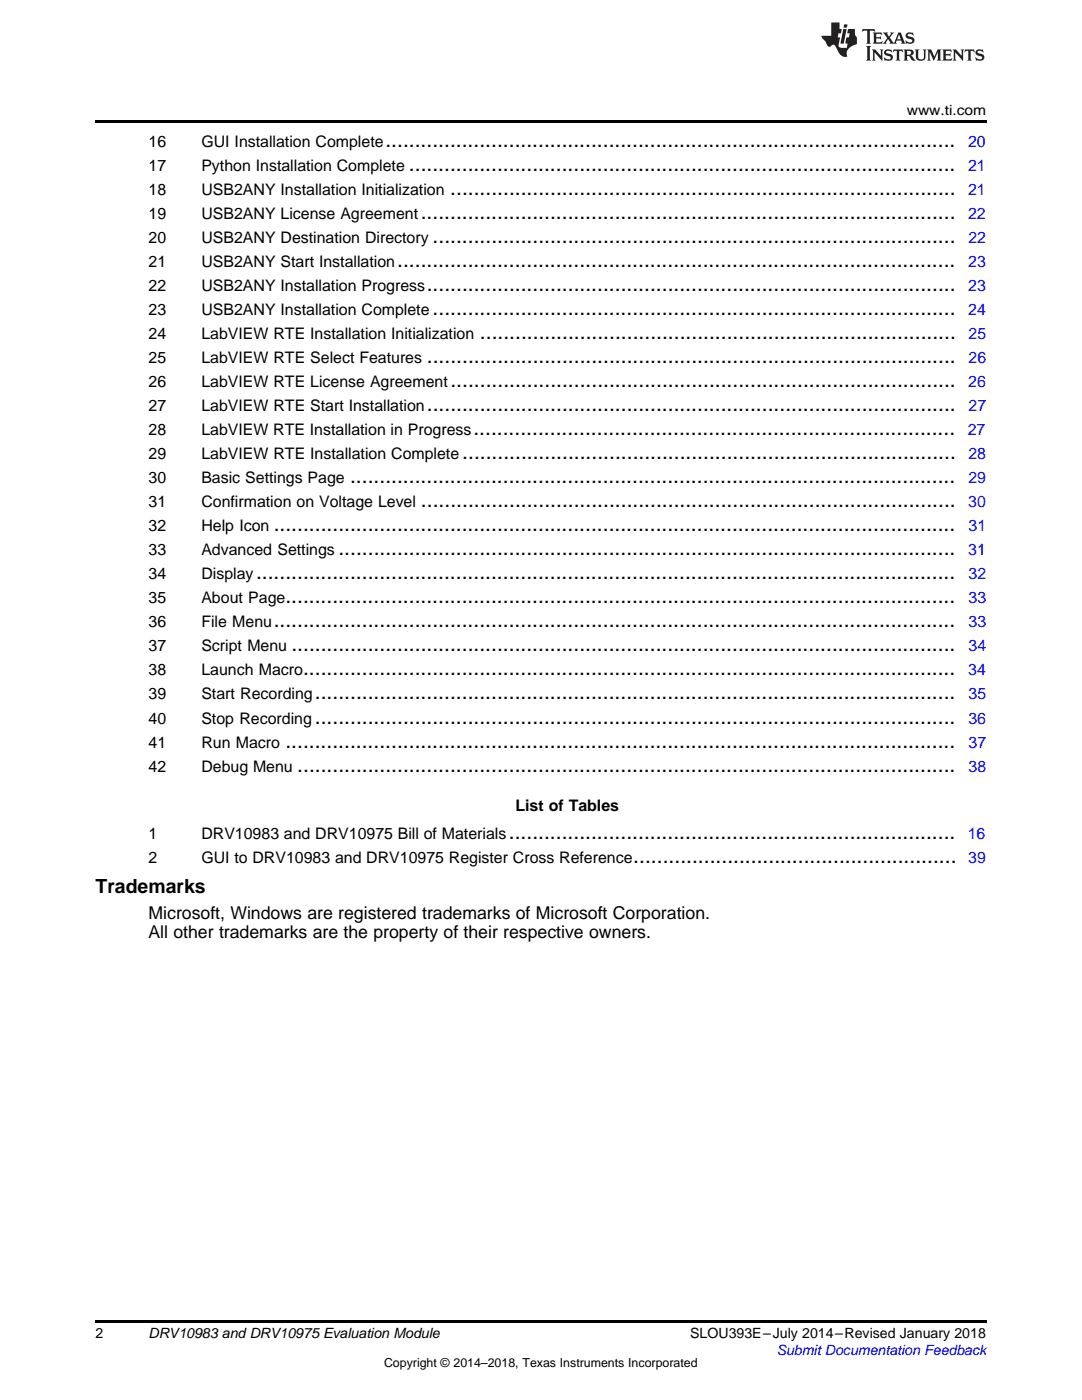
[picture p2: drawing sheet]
<svg xmlns="http://www.w3.org/2000/svg" width="216mm" height="279mm" viewBox="0 0 216 279" stroke-linecap="round" stroke-linejoin="round" font-family="sans-serif">
<defs><g id="words">
<g font-size="4.2">
<text x="76.9" y="29.2">.................................................................................................</text>
<text x="81.6" y="34">.............................................................................................</text>
<text x="89.8" y="38.8">......................................................................................</text>
<text x="84" y="43.6">...........................................................................................</text>
<text x="79.3" y="53.2">...............................................................................................</text>
<text x="86.3" y="48.4">.........................................................................................</text>
<text x="85.2" y="58">..........................................................................................</text>
<text x="86.3" y="62.8">.........................................................................................</text>
<text x="95.8" y="67.6">.................................................................................</text>
<text x="85.2" y="72.4">..........................................................................................</text>
<text x="89.9" y="77.2">......................................................................................</text>
<text x="85.2" y="82">..........................................................................................</text>
<text x="94.5" y="86.8">..................................................................................</text>
<text x="92.2" y="91.6">....................................................................................</text>
<text x="69.9" y="96.4">.......................................................................................................</text>
<text x="84" y="101.2">...........................................................................................</text>
<text x="54.6" y="106">....................................................................................................................</text>
<text x="67.5" y="110.8">.........................................................................................................</text>
<text x="51.1" y="115.6">.......................................................................................................................</text>
<text x="54.6" y="125.2">....................................................................................................................</text>
<text x="56.9" y="120.4">..................................................................................................................</text>
<text x="58.1" y="130">.................................................................................................................</text>
<text x="60.5" y="134.8">...............................................................................................................</text>
<text x="62.8" y="139.6">.............................................................................................................</text>
<text x="56.9" y="149.2">..................................................................................................................</text>
<text x="62.8" y="144.4">.............................................................................................................</text>
<text x="59.3" y="154">................................................................................................................</text>
<text x="101.5" y="167.4">............................................................................</text>
<text x="126.4" y="172.2">.......................................................</text>
</g>
<text font-size="3.9" x="19" y="178.2">Trademarks</text>
<g font-size="3.5">
<text x="29.6" y="183.4">Microsoft, Windows are registered trademarks of Microsoft Corporation.</text>
<text x="29.6" y="187.3">All other trademarks are the property of their respective owners.</text>
</g>
<g font-size="3.2">
<text x="29.6" y="29.2">16</text>
<text x="40.2" y="29.2">GUI Installation Complete</text>
<text x="29.6" y="34">17</text>
<text x="40.2" y="34">Python Installation Complete</text>
<text x="29.6" y="38.8">18</text>
<text x="40.2" y="38.8">USB2ANY Installation Initialization</text>
<text x="29.6" y="43.6">19</text>
<text x="40.2" y="43.6">USB2ANY License Agreement</text>
<text x="29.6" y="48.4">20</text>
<text x="29.6" y="53.2">21</text>
<text x="40.2" y="48.4">USB2ANY Destination Directory</text>
<text x="40.2" y="53.2">USB2ANY Start Installation</text>
<text x="29.6" y="58">22</text>
<text x="40.2" y="58">USB2ANY Installation Progress</text>
<text x="29.6" y="62.8">23</text>
<text x="40.2" y="62.8">USB2ANY Installation Complete</text>
<text x="29.6" y="67.6">24</text>
<text x="40.2" y="67.6">LabVIEW RTE Installation Initialization</text>
<text x="29.6" y="72.4">25</text>
<text x="29.6" y="77.2">26</text>
<text x="40.2" y="72.4">LabVIEW RTE Select Features</text>
<text x="40.2" y="77.2">LabVIEW RTE License Agreement</text>
<text x="29.6" y="82">27</text>
<text x="40.2" y="82">LabVIEW RTE Start Installation</text>
<text x="29.6" y="86.8">28</text>
<text x="40.2" y="86.8">LabVIEW RTE Installation in Progress</text>
<text x="29.6" y="91.6">29</text>
<text x="40.2" y="91.6">LabVIEW RTE Installation Complete</text>
<text x="29.6" y="96.4">30</text>
<text x="29.6" y="101.2">31</text>
<text x="40.2" y="96.4">Basic Settings Page</text>
<text x="40.2" y="101.2">Confirmation on Voltage Level</text>
<text x="29.6" y="106">32</text>
<text x="40.2" y="106">Help Icon</text>
<text x="29.6" y="110.8">33</text>
<text x="40.2" y="110.8">Advanced Settings</text>
<text x="29.6" y="115.6">34</text>
<text x="40.2" y="115.6">Display</text>
<text x="29.6" y="120.4">35</text>
<text x="29.6" y="125.2">36</text>
<text x="40.2" y="120.4">About Page</text>
<text x="40.2" y="125.2">File Menu</text>
<text x="29.6" y="130">37</text>
<text x="40.2" y="130">Script Menu</text>
<text x="29.6" y="134.8">38</text>
<text x="40.2" y="134.8">Launch Macro</text>
<text x="29.6" y="139.6">39</text>
<text x="40.2" y="139.6">Start Recording</text>
<text x="29.6" y="144.4">40</text>
<text x="29.6" y="149.2">41</text>
<text x="40.2" y="144.4">Stop Recording</text>
<text x="40.2" y="149.2">Run Macro</text>
<text x="29.6" y="154">42</text>
<text x="40.2" y="154">Debug Menu</text>
<text x="102.9" y="161.9">List of Tables</text>
<text x="29.6" y="167.4">1</text>
<text x="40.2" y="167.4">DRV10983 and DRV10975 Bill of Materials</text>
<text x="29.6" y="172.2">2</text>
<text x="40.2" y="172.2">GUI to DRV10983 and DRV10975 Register Cross Reference</text>
</g>
<g font-size="3.2" fill="#00f">
<text x="193.2" y="29.2">20</text>
<text x="193.2" y="34">21</text>
<text x="193.2" y="38.8">21</text>
<text x="193.2" y="43.6">22</text>
<text x="193.2" y="53.2">23</text>
<text x="193.2" y="48.4">22</text>
<text x="193.2" y="58">23</text>
<text x="193.2" y="62.8">24</text>
<text x="193.3" y="67.6">25</text>
<text x="193.2" y="77.2">26</text>
<text x="193.3" y="72.4">26</text>
<text x="193.3" y="82">27</text>
<text x="193.1" y="86.8">27</text>
<text x="193.2" y="91.6">28</text>
<text x="193.2" y="101.2">30</text>
<text x="193.2" y="96.4">29</text>
<text x="193.3" y="106">31</text>
<text x="193.2" y="110.8">31</text>
<text x="193.3" y="115.6">32</text>
<text x="193.3" y="125.2">33</text>
<text x="193.3" y="120.4">33</text>
<text x="193.3" y="130">34</text>
<text x="193.2" y="134.8">34</text>
<text x="193.3" y="139.6">35</text>
<text x="193.2" y="144.4">36</text>
<text x="193.3" y="149.2">37</text>
<text x="193.3" y="154">38</text>
<text x="193.1" y="167.4">16</text>
<text x="193.2" y="172.2">39</text>
</g>
<g font-size="2.8">
<text x="180.9" y="23">www.ti.com</text>
<text x="19" y="267">2</text>
<text x="29.6" y="267.1">DRV10983 and DRV10975 Evaluation Module</text>
<text x="137.7" y="267.1">SLOU393E–July 2014–Revised January 2018</text>
</g>
<text font-size="2.8" fill="#00f" x="155" y="270.4">Submit Documentation Feedback</text>
<text font-size="2.5" x="76.6" y="272.7">Copyright © 2014–2018, Texas Instruments Incorporated</text>
</g></defs>
<path d="M19 24h177.8v.6h-177.8zM19 263.5h177.8v.6h-177.8z" fill="#000"/>
<g fill="#231f20">
<path d="M172.1 5.8l-.1 .6 .5-.3h.5v.2v2.1l-.2 .3h1l-.2-.3v-2.1v-.2h.6l.4 .3-.1-.6zM174.1 6.5l.3 .4v1.5l-.3 .3h1.9l.1-.5a1.04 1.04 0 0 1-1.3 .1v-.6h.6l.4 .2v-.7l-.4 .2h-.6l.1-.6h.7l.4 .2-.1-.5zM176.1 6.5l.9 1.1-.9 1.1h.8l-.1-.2 .4-.7 .4 .7-.2 .2h1.6l-.2-.2 .1-.4h.9l.2 .4-.2 .2h.9l-.2-.3-.8-1.9h-.5l-.9 2.1-.7-1.1 .8-1h-.8l.1 .3-.3 .5-.4-.6 .2-.2zM179.4 6.9l.3 .9h-.7zM180.9 6.6a.63 .63 0 0 0-.2 .7 .63 .63 0 0 0 .6 .4l.6 .2 .1 .2a.75 .75 0 0 1-.7 .4 .75 .75 0 0 1-.6-.5l.1 .7 .2-.1a1.11 1.11 0 0 0 1.5-.5 1.13 1.13 0 0 0-1.3-.9l-.1-.3a1.04 1.04 0 0 1 1.2 .2l-.1-.6-.2 .1-.5-.1zM172.8 9.2l.3 .3v2.2l-.3 .4h1l-.2-.4v-2.2l.2-.3zM174 9.9l.2 .3v1.5l-.2 .4h.7l-.2-.4v-1.3l1.6 1.7v-1.9l.2-.3h-.7l.2 .3v.9l-1.2-1.2zM176.6 10a.62 .62 0 0 0-.2 .7 .62 .62 0 0 0 .6 .4l.6 .2 .1 .2a.76 .76 0 0 1-.7 .4 .76 .76 0 0 1-.6-.5l.1 .7 .1-.1a1.11 1.11 0 0 0 1.6-.6 1.13 1.13 0 0 0-1.3-.8l-.1-.3a1.04 1.04 0 0 1 1.2 .1l-.1-.5-.2 .1-.5-.2zM178.3 9.9l-.1 .6a.61 .61 0 0 1 .7-.3v1.5l-.2 .4h1l-.3-.4v-1.5a.63 .63 0 0 1 .8 .3l-.1-.6zM180.3 9.9l.2 .3v1.5l-.2 .4h.9l-.2-.2v-.7l.6 .2a.76 .76 0 0 0 1.1 .6l-1-.9a.58 .58 0 0 0 .6-.6 .58 .58 0 0 0-.5-.6zM181 10.2l.1-.1a.45 .45 0 0 1 .6 .1 .45 .45 0 0 1 .1 .5l-.8 .2zM182.5 9.9l.2 .2a2.17 2.17 0 0 0 .4 1.9 .99 .99 0 0 0 1.6-.7v-1.1l.2-.3h-.8l.2 .2a1.92 1.92 0 0 1-.2 1.7 .6 .6 0 0 1-.9-.5v-1.1l.2-.3zM185 9.9l.2 .3v1.5l-.2 .4h.7l-.2-.4v-1.4l.8 1.8 .8-1.8v1.4l-.2 .4h1l-.3-.4v-1.5l.3-.3h-.8l-.7 1.4-.6-1.4zM188 9.9l.2 .3v1.5l-.2 .4h1.8l.2-.6a1.04 1.04 0 0 1-1.3 .2v-.6h.6l.4 .1v-.6l-.4 .2h-.6l.1-.6h.7l.4 .2-.1-.5zM190.1 9.9l.2 .3v1.5l-.2 .4h.7l-.2-.4v-1.3l1.6 1.7v-1.9l.2-.3h-.7l.2 .3v.9l-1.1-1.2zM192.6 9.9l-.1 .6a.61 .61 0 0 1 .7-.3v1.5l-.2 .4h.9l-.2-.4v-1.5a.63 .63 0 0 1 .8 .3l-.2-.6zM194.9 10a.62 .62 0 0 0-.2 .7 .62 .62 0 0 0 .6 .4l.5 .2 .2 .2a.76 .76 0 0 1-.7 .4 .76 .76 0 0 1-.7-.5l.2 .7 .1-.1a1.11 1.11 0 0 0 1.5-.6 1.13 1.13 0 0 0-1.2-.8l-.1-.3a1.04 1.04 0 0 1 1.2 .1l-.2-.5-.2 .1-.5-.2z"/>
<path d="M165.9 4.5v2.6h-2l.1 .4 .8 .9a.91 .91 0 0 0 .9 .9 .56 .56 0 0 1 .5-.4 .56 .56 0 0 1 .5 .3l.4 .8a1.53 1.53 0 0 0 2 1.3 1.54 1.54 0 0 1 1-2.1l.9-.4-.1-1.4a1.52 1.52 0 0 1-.3-1.6h-1.4l-.2 .9h.5l-.1 .8h-.5l-.2 .9v.2l.4 .1-.1 .9a1.93 1.93 0 0 1-1.7-.3l.3-1.8h-.4l.1-.8h.5l.2-.9h-.5v-1.3zM168.3 5.8l-.6 2.9h.7l.5-2.9zM168.4 4.9l-.1 .6h.7l.1-.6z"/>
</g>
<use href="#words"/>
</svg>
